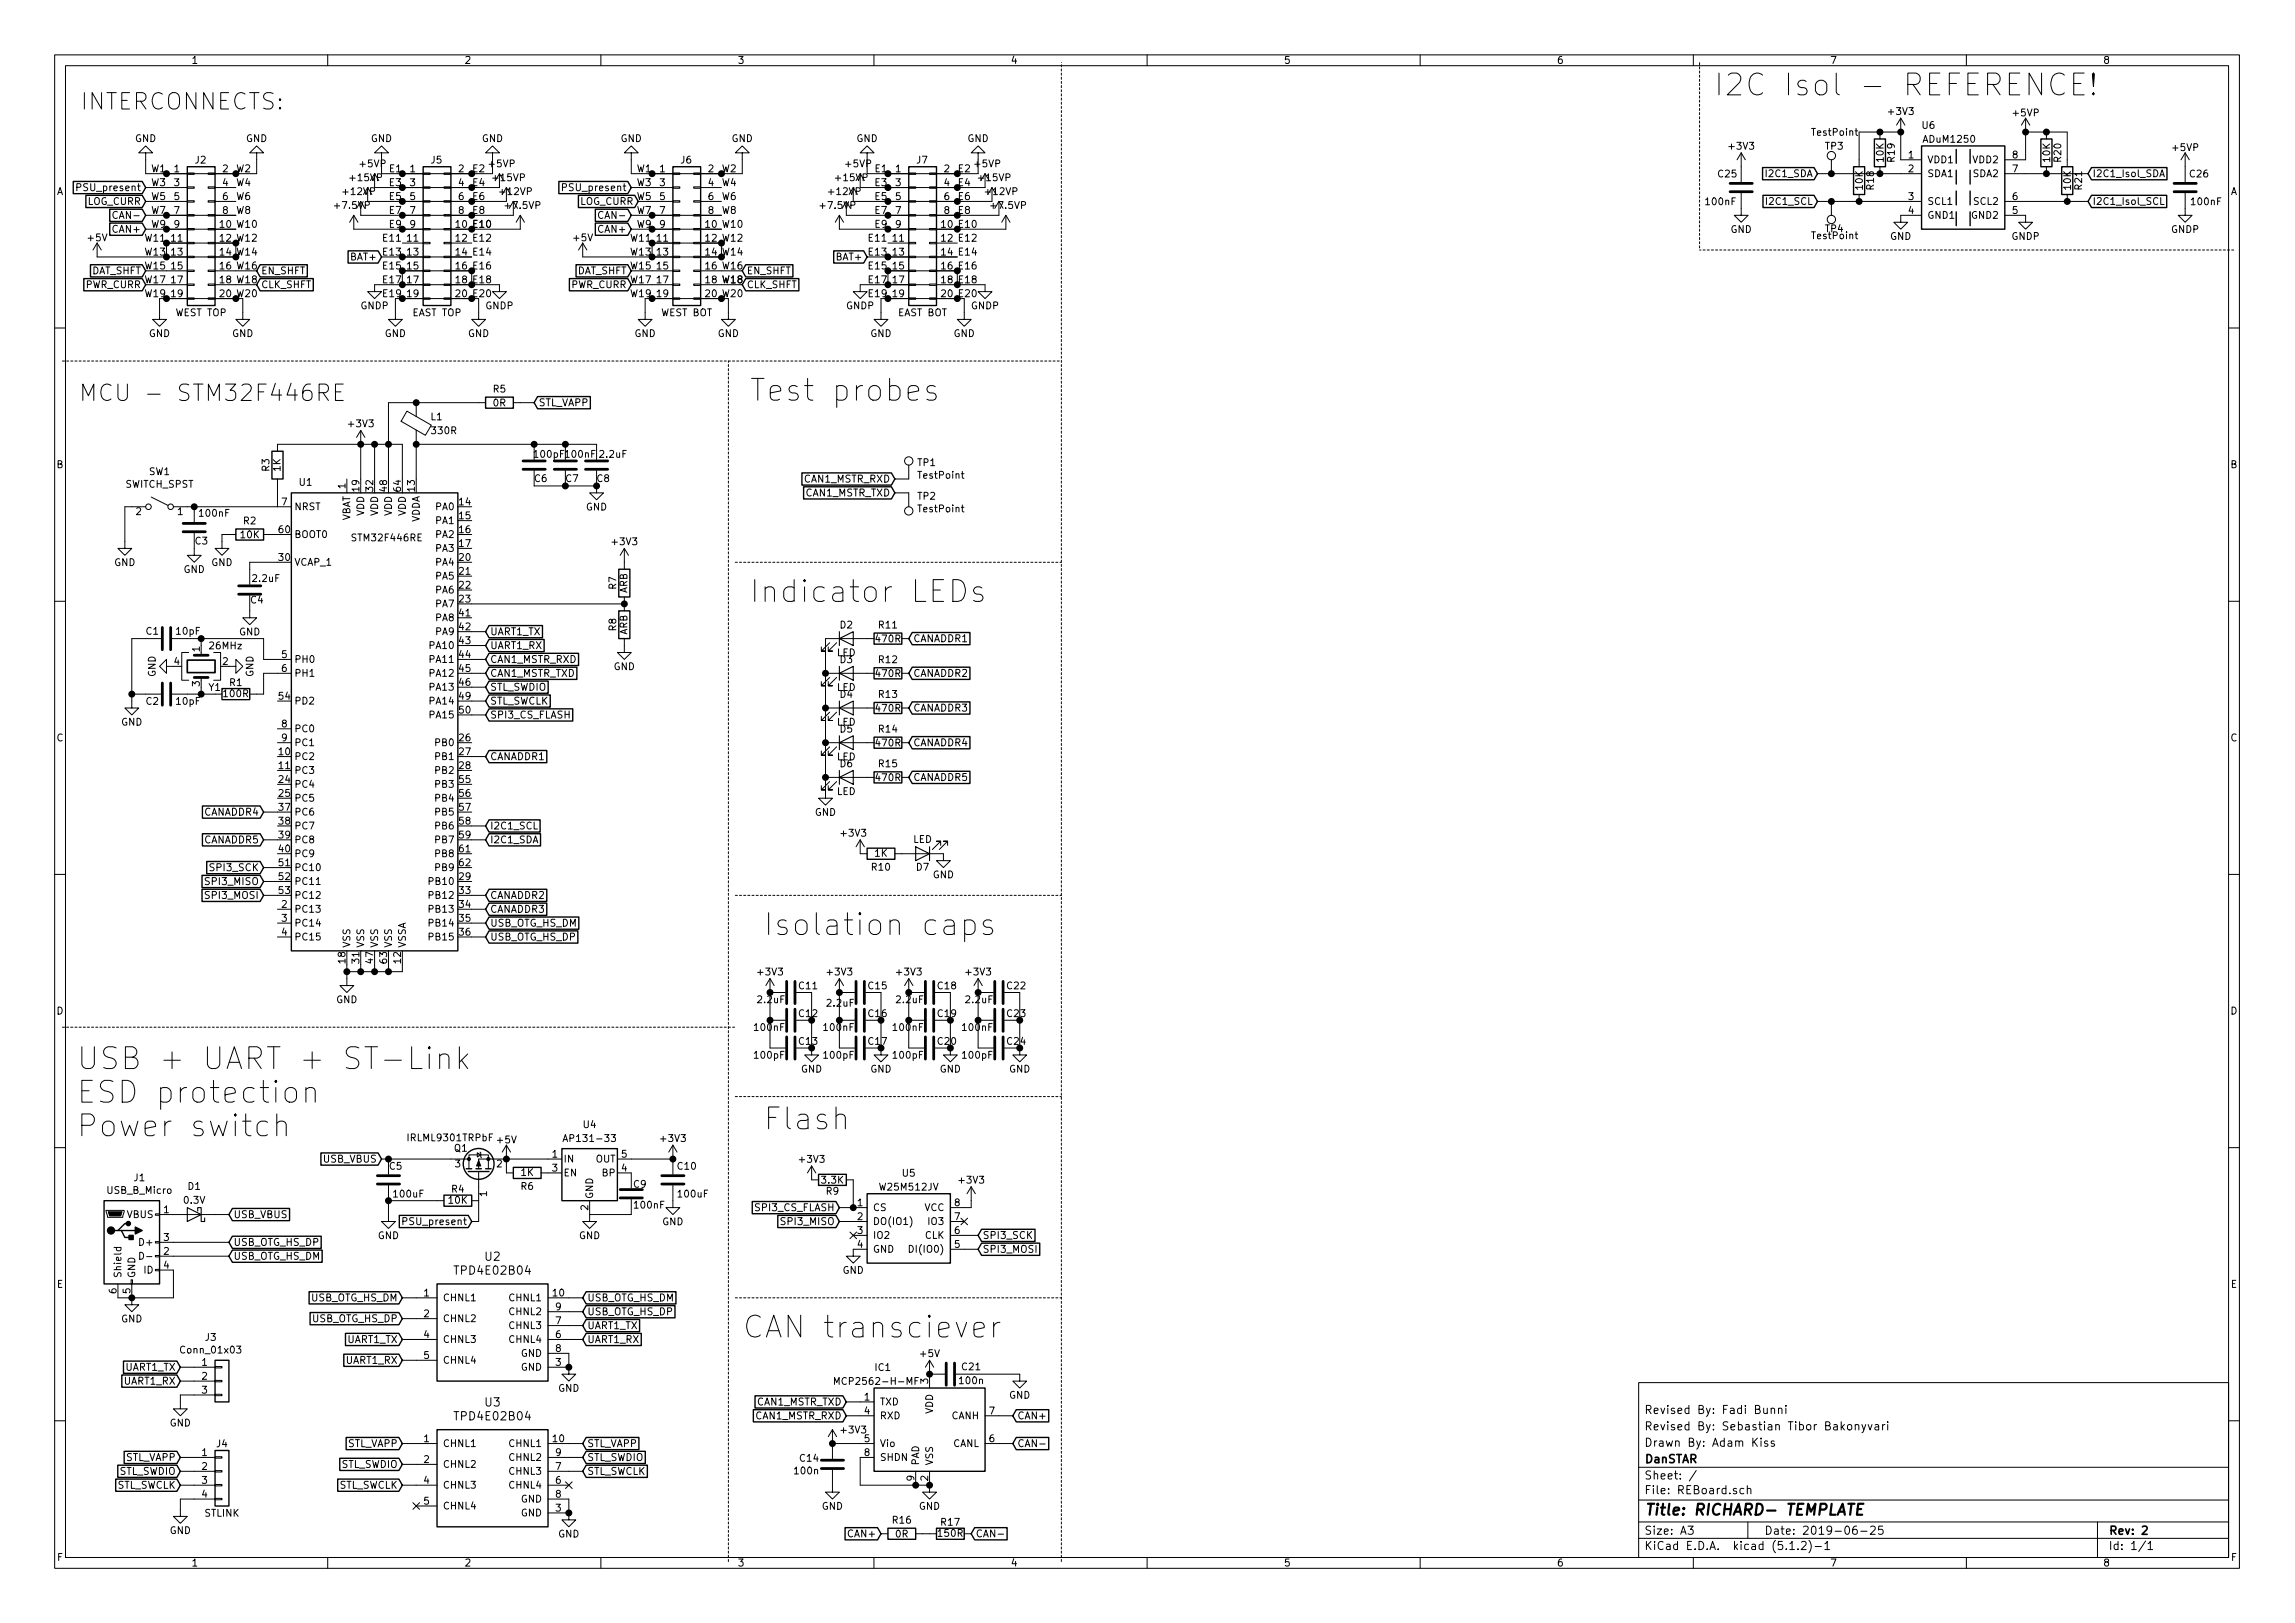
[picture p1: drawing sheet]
<svg xmlns="http://www.w3.org/2000/svg" width="420mm" height="297mm" viewBox="0 0 420 297" stroke-linecap="round" stroke-linejoin="round" font-family="sans-serif">
<defs><g id="words">
<g font-size="5.6">
<text x="313.7" y="17.6">I2C Isol - REFERENCE!</text>
<text x="137.2" y="73.4">Test probes</text>
<text x="137.2" y="110.3">Indicator LEDs</text>
<text x="139.7" y="171.2">Isolation caps</text>
<text x="14" y="195.8">USB + UART + ST-Link</text>
<text x="14" y="201.9">ESD protection</text>
<text x="14" y="208.1">Power switch</text>
<text x="139.7" y="206.8">Flash</text>
<text x="135.9" y="244.9">CAN transciever</text>
</g>
<g font-size="4.2">
<text x="14.7" y="20.1">INTERCONNECTS:</text>
<text x="21.5" y="73.4">MCU - STM32F446RE</text>
</g>
<text font-size="2.8" x="301" y="277.3">Title: RICHARD- TEMPLATE</text>
<g font-size="2.1">
<text x="83.6" y="233.3">TPD4E02B04</text>
<text x="88.8" y="230.7">U2</text>
<text x="88.8" y="257.4">U3</text>
<text x="83.6" y="260">TPD4E02B04</text>
<text x="301" y="261.8">Revised By: Sebastian Tibor Bakonyvari</text>
<text x="301" y="258.8">Revised By: Fadi Bunni</text>
<text x="301" y="267.8">DanSTAR</text>
<text x="301" y="264.8">Drawn By: Adam Kiss</text>
<text x="301" y="273.5">File: REBoard.sch</text>
<text x="301" y="270.8">Sheet: /</text>
<text x="301" y="280.9">Size: A3</text>
<text x="323" y="280.9">Date: 2019-06-25</text>
<text x="386" y="280.9">Rev: 2</text>
<text x="301" y="283.7">KiCad E.D.A. kicad (5.1.2)-1</text>
<text x="386" y="283.7">Id: 1/1</text>
</g>
<g font-size="1.8">
<text x="35" y="11.7">1</text>
<text x="85" y="11.7">2</text>
<text x="135" y="11.7">3</text>
<text x="185" y="11.7">4</text>
<text x="235" y="11.7">5</text>
<text x="285" y="11.7">6</text>
<text x="335" y="11.7">7</text>
<text x="385" y="11.7">8</text>
<text x="345.9" y="21">+3V3</text>
<text x="351.9" y="23.6">U6</text>
<text x="368.7" y="21.3">+5VP</text>
<text x="24.7" y="26">GND</text>
<text x="35.8" y="29.9">J2</text>
<text x="45" y="26">GND</text>
<text x="67.9" y="26">GND</text>
<text x="78.9" y="29.9">J5</text>
<text x="88.2" y="26">GND</text>
<text x="113.6" y="26">GND</text>
<text x="124.7" y="29.9">J6</text>
<text x="133.9" y="26">GND</text>
<text x="156.8" y="26">GND</text>
<text x="167.8" y="29.9">J7</text>
<text x="177.1" y="26">GND</text>
<text x="316.7" y="27.4">+3V3</text>
<text x="331.9" y="24.9">TestPoint</text>
<text x="334.2" y="27.4">TP3</text>
<text x="344.9" y="29.6" transform="rotate(-90 344.9 29.6)">10K</text>
<text x="346.9" y="29.6" transform="rotate(-90 346.9 29.6)">R19</text>
<text x="349.4" y="29">1</text>
<text x="352.3" y="26.1">ADuM1250</text>
<text x="352.8" y="29.9">VDD1</text>
<text x="361.3" y="29.9">VDD2</text>
<text x="368.5" y="29">8</text>
<text x="375.3" y="29.6" transform="rotate(-90 375.3 29.6)">10K</text>
<text x="377.4" y="29.6" transform="rotate(-90 377.4 29.6)">R20</text>
<text x="397.9" y="27.6">+5VP</text>
<text x="10.4" y="35.7">A</text>
<text x="14.7" y="35">PSU_present</text>
<text x="27.8" y="34.1">W3</text>
<text x="27.8" y="31.5">W1</text>
<text x="31.9" y="31.5">1</text>
<text x="31.9" y="34.1">3</text>
<text x="40.8" y="31.5">2</text>
<text x="40.8" y="34.1">4</text>
<text x="43.2" y="34.1">W4</text>
<text x="43.2" y="31.5">W2</text>
<text x="63" y="35.7">+12VP</text>
<text x="64.3" y="33.2">+15VP</text>
<text x="66" y="30.6">+5VP</text>
<text x="71.1" y="31.5">E1</text>
<text x="71.5" y="34.1">E3</text>
<text x="75.1" y="31.5">1</text>
<text x="75.1" y="34.1">3</text>
<text x="84" y="31.5">2</text>
<text x="84" y="34.1">4</text>
<text x="86.4" y="34.1">E4</text>
<text x="86.4" y="31.5">E2</text>
<text x="89.6" y="30.6">+5VP</text>
<text x="90.4" y="33.2">+15VP</text>
<text x="91.7" y="35.7">+12VP</text>
<text x="103.6" y="35">PSU_present</text>
<text x="116.7" y="34.1">W3</text>
<text x="116.7" y="31.5">W1</text>
<text x="120.8" y="31.5">1</text>
<text x="120.8" y="34.1">3</text>
<text x="129.7" y="31.5">2</text>
<text x="129.7" y="34.1">4</text>
<text x="132.1" y="34.1">W4</text>
<text x="132.1" y="31.5">W2</text>
<text x="151.9" y="35.7">+12VP</text>
<text x="153.2" y="33.2">+15VP</text>
<text x="154.9" y="30.6">+5VP</text>
<text x="160" y="31.5">E1</text>
<text x="160.4" y="34.1">E3</text>
<text x="164" y="31.5">1</text>
<text x="164" y="34.1">3</text>
<text x="172.9" y="31.5">2</text>
<text x="172.9" y="34.1">4</text>
<text x="175.3" y="34.1">E4</text>
<text x="175.3" y="31.5">E2</text>
<text x="178.5" y="30.6">+5VP</text>
<text x="179.3" y="33.2">+15VP</text>
<text x="180.6" y="35.7">+12VP</text>
<text x="314.6" y="32.5">C25</text>
<text x="323.5" y="32.4">I2C1_SDA</text>
<text x="341" y="34.7" transform="rotate(-90 341 34.7)">10K</text>
<text x="343.1" y="34.7" transform="rotate(-90 343.1 34.7)">R18</text>
<text x="349.4" y="31.5">2</text>
<text x="352.8" y="32.4">SDA1</text>
<text x="361.3" y="32.4">SDA2</text>
<text x="368.5" y="31.5">7</text>
<text x="379.1" y="34.7" transform="rotate(-90 379.1 34.7)">10K</text>
<text x="381.2" y="34.7" transform="rotate(-90 381.2 34.7)">R21</text>
<text x="383.1" y="32.4">I2C1_Isol_SDA</text>
<text x="401" y="32.5">C26</text>
<text x="408.4" y="35.7">A</text>
<text x="16" y="37.5">LOG_CURR</text>
<text x="21.4" y="40">CAN-</text>
<text x="27.8" y="36.6">W5</text>
<text x="27.8" y="39.2">W7</text>
<text x="27.8" y="41.7">W9</text>
<text x="31.9" y="36.6">5</text>
<text x="31.9" y="39.2">7</text>
<text x="31.9" y="41.7">9</text>
<text x="40.3" y="41.7">10 W10</text>
<text x="40.8" y="36.6">6</text>
<text x="40.8" y="39.2">8</text>
<text x="43.2" y="36.6">W6</text>
<text x="43.2" y="39.2">W8</text>
<text x="61.5" y="38.2">+7.5VP</text>
<text x="71.5" y="36.6">E5</text>
<text x="71.5" y="39.2">E7</text>
<text x="71.5" y="41.7">E9</text>
<text x="75.1" y="36.6">5</text>
<text x="75.1" y="39.2">7</text>
<text x="75.1" y="41.7">9</text>
<text x="83.5" y="41.7">10 E10</text>
<text x="84" y="36.6">6</text>
<text x="84" y="39.2">8</text>
<text x="86.4" y="36.6">E6</text>
<text x="86.4" y="39.2">E8</text>
<text x="86.4" y="41.7">E10</text>
<text x="92.7" y="38.2">+7.5VP</text>
<text x="106.1" y="37.5">LOG_CURR</text>
<text x="110.3" y="40">CAN-</text>
<text x="116.7" y="36.6">W5</text>
<text x="116.7" y="39.2">W7</text>
<text x="116.7" y="41.7">W9</text>
<text x="120.8" y="36.6">5</text>
<text x="120.8" y="39.2">7</text>
<text x="120.8" y="41.7">9</text>
<text x="129.2" y="41.7">10 W10</text>
<text x="129.7" y="36.6">6</text>
<text x="129.7" y="39.2">8</text>
<text x="132.1" y="36.6">W6</text>
<text x="132.1" y="39.2">W8</text>
<text x="150.4" y="38.2">+7.5VP</text>
<text x="160.4" y="36.6">E5</text>
<text x="160.4" y="39.2">E7</text>
<text x="160.4" y="41.7">E9</text>
<text x="164" y="36.6">5</text>
<text x="164" y="39.2">7</text>
<text x="164" y="41.7">9</text>
<text x="172.4" y="41.7">10 E10</text>
<text x="172.9" y="36.6">6</text>
<text x="172.9" y="39.2">8</text>
<text x="175.3" y="36.6">E6</text>
<text x="175.3" y="39.2">E8</text>
<text x="181.6" y="38.2">+7.5VP</text>
<text x="312.4" y="37.6">100nF</text>
<text x="323.7" y="37.5">I2C1_SCL</text>
<text x="349.4" y="36.6">3</text>
<text x="349.4" y="39.2">4</text>
<text x="352.8" y="37.5">SCL1</text>
<text x="352.8" y="40">GND1</text>
<text x="361.1" y="40">GND2</text>
<text x="361.5" y="37.5">SCL2</text>
<text x="368.5" y="39.2">5</text>
<text x="368.5" y="36.6">6</text>
<text x="383.1" y="37.5">I2C1_Isol_SCL</text>
<text x="401.3" y="37.6">100nF</text>
<text x="16.2" y="44.2">+5V</text>
<text x="20.9" y="42.6">CAN+</text>
<text x="26.8" y="46.8">W13</text>
<text x="26.8" y="44.2">W11</text>
<text x="31.4" y="44.2">11</text>
<text x="31.4" y="46.8">13</text>
<text x="40.3" y="44.2">12 W12</text>
<text x="40.3" y="46.8">14</text>
<text x="43.2" y="46.8">W14</text>
<text x="64.4" y="47.7">BAT+</text>
<text x="70.5" y="44.2">E11</text>
<text x="70.5" y="46.8">E13</text>
<text x="74.6" y="44.2">11</text>
<text x="74.6" y="46.8">13</text>
<text x="83.5" y="44.2">12 E12</text>
<text x="83.5" y="46.8">14 E14</text>
<text x="105.1" y="44.2">+5V</text>
<text x="109.8" y="42.6">CAN+</text>
<text x="115.7" y="46.8">W13</text>
<text x="115.7" y="44.2">W11</text>
<text x="120.3" y="44.2">11</text>
<text x="120.3" y="46.8">13</text>
<text x="129.2" y="44.2">12 W12</text>
<text x="129.2" y="46.8">14</text>
<text x="132.1" y="46.8">W14</text>
<text x="153.3" y="47.7">BAT+</text>
<text x="159.4" y="44.2">E11</text>
<text x="159.4" y="46.8">E13</text>
<text x="163.5" y="44.2">11</text>
<text x="163.5" y="46.8">13</text>
<text x="172.4" y="44.2">12 E12</text>
<text x="172.4" y="46.8">14 E14</text>
<text x="316.8" y="42.6">GND</text>
<text x="331.9" y="43.8">TestPoint</text>
<text x="334.2" y="42.5">TP4</text>
<text x="346" y="43.9">GND</text>
<text x="368.3" y="43.9">GNDP</text>
<text x="397.5" y="42.6">GNDP</text>
<text x="15.7" y="52.7">PWR_CURR</text>
<text x="16.6" y="50.2">DAT_SHFT</text>
<text x="26.8" y="49.3">W15</text>
<text x="26.8" y="51.9">W17</text>
<text x="31.4" y="49.3">15</text>
<text x="31.4" y="51.9">17</text>
<text x="40.3" y="49.3">16 W16</text>
<text x="40.3" y="51.9">18 W18</text>
<text x="47.8" y="50.2">EN_SHFT</text>
<text x="47.8" y="52.7">CLK_SHFT</text>
<text x="70.5" y="51.9">E17</text>
<text x="70.5" y="49.3">E15</text>
<text x="74.6" y="49.3">15</text>
<text x="74.6" y="51.9">17</text>
<text x="83.5" y="49.3">16 E16</text>
<text x="83.5" y="51.9">18</text>
<text x="86.4" y="51.9">E18</text>
<text x="104.6" y="52.7">PWR_CURR</text>
<text x="105.5" y="50.2">DAT_SHFT</text>
<text x="115.7" y="49.3">W15</text>
<text x="115.7" y="51.9">W17</text>
<text x="120.3" y="49.3">15</text>
<text x="120.3" y="51.9">17</text>
<text x="129.2" y="49.3">16 W16</text>
<text x="129.2" y="51.9">18 W18</text>
<text x="132.1" y="51.9">W18</text>
<text x="136.7" y="50.2">EN_SHFT</text>
<text x="136.7" y="52.7">CLK_SHFT</text>
<text x="159.4" y="51.9">E17</text>
<text x="159.4" y="49.3">E15</text>
<text x="163.5" y="49.3">15</text>
<text x="163.5" y="51.9">17</text>
<text x="172.4" y="49.3">16 E16</text>
<text x="172.4" y="51.9">18 E18</text>
<text x="26.8" y="54.4">W19</text>
<text x="31.4" y="54.4">19</text>
<text x="32.2" y="57.9">WEST TOP</text>
<text x="40.3" y="54.4">20 W20</text>
<text x="66" y="56.6">GNDP</text>
<text x="70.5" y="54.4">E19</text>
<text x="74.6" y="54.4">19</text>
<text x="75.6" y="57.9">EAST TOP</text>
<text x="83.5" y="54.4">20 E20</text>
<text x="88.9" y="56.6">GNDP</text>
<text x="115.7" y="54.4">W19</text>
<text x="120.3" y="54.4">19</text>
<text x="121.1" y="57.9">WEST BOT</text>
<text x="129.2" y="54.4">20 W20</text>
<text x="154.9" y="56.6">GNDP</text>
<text x="159.4" y="54.4">E19</text>
<text x="163.5" y="54.4">19</text>
<text x="164.4" y="57.9">EAST BOT</text>
<text x="172.4" y="54.4">20 E20</text>
<text x="177.8" y="56.6">GNDP</text>
<text x="27.3" y="61.7">GND</text>
<text x="42.5" y="61.7">GND</text>
<text x="70.4" y="61.7">GND</text>
<text x="85.7" y="61.7">GND</text>
<text x="116.2" y="61.7">GND</text>
<text x="131.4" y="61.7">GND</text>
<text x="159.3" y="61.7">GND</text>
<text x="174.6" y="61.7">GND</text>
<text x="90.3" y="71.8">R5</text>
<text x="78.9" y="76.9">L1</text>
<text x="90.3" y="74.4">0R</text>
<text x="98.6" y="74.3">STL_VAPP</text>
<text x="64" y="78.2">+3V3</text>
<text x="79.1" y="79.5">330R</text>
<text x="97.9" y="83.8">100pF</text>
<text x="103.7" y="83.8">100nF</text>
<text x="109.9" y="83.8">2.2uF</text>
<text x="10.4" y="85.7">B</text>
<text x="22.9" y="89.3">SWITCH_SPST</text>
<text x="27.3" y="87">SW1</text>
<text x="49.3" y="86.2" transform="rotate(-90 49.3 86.2)">R3</text>
<text x="51.4" y="86.2" transform="rotate(-90 51.4 86.2)">1K</text>
<text x="54.8" y="88.9">U1</text>
<text x="63.2" y="89.4" transform="rotate(-90 63.2 89.4)">1</text>
<text x="65.8" y="89.9" transform="rotate(-90 65.8 89.9)">19</text>
<text x="68.3" y="89.9" transform="rotate(-90 68.3 89.9)">32</text>
<text x="70.9" y="89.9" transform="rotate(-90 70.9 89.9)">48</text>
<text x="73.4" y="89.9" transform="rotate(-90 73.4 89.9)">64</text>
<text x="75.9" y="89.9" transform="rotate(-90 75.9 89.9)">13</text>
<text x="97.9" y="88.2">C6</text>
<text x="103.6" y="88.2">C7</text>
<text x="109.3" y="88.2">C8</text>
<text x="147.2" y="88.3">CAN1_MSTR_RXD</text>
<text x="168" y="85.3">TP1</text>
<text x="168.2" y="87.6">TestPoint</text>
<text x="408.4" y="85.7">B</text>
<text x="24.9" y="94.3">2</text>
<text x="32.5" y="94.3">1</text>
<text x="36.7" y="94.6">100nF</text>
<text x="44.6" y="96">R2</text>
<text x="51.6" y="92.5">7</text>
<text x="53.8" y="93.4">NRST</text>
<text x="64.1" y="95.5" transform="rotate(-90 64.1 95.5)">VBAT</text>
<text x="66.7" y="94.4" transform="rotate(-90 66.7 94.4)">VDD</text>
<text x="69.2" y="94.4" transform="rotate(-90 69.2 94.4)">VDD</text>
<text x="71.8" y="94.4" transform="rotate(-90 71.8 94.4)">VDD</text>
<text x="74.3" y="94.4" transform="rotate(-90 74.3 94.4)">VDD</text>
<text x="76.8" y="95.7" transform="rotate(-90 76.8 95.7)">VDDA</text>
<text x="79.9" y="93.4">PA0</text>
<text x="79.9" y="95.9">PA1</text>
<text x="84.1" y="92.5">14</text>
<text x="84.1" y="95">15</text>
<text x="107.3" y="93.4">GND</text>
<text x="147.4" y="90.8">CAN1_MSTR_TXD</text>
<text x="168" y="91.5">TP2</text>
<text x="168.2" y="93.8">TestPoint</text>
<text x="35.8" y="99.7">C3</text>
<text x="44.1" y="98.5">10K</text>
<text x="51.1" y="97.6">60</text>
<text x="53.8" y="98.5">BOOT0</text>
<text x="64.7" y="99.1">STM32F446RE</text>
<text x="79.9" y="98.5">PA2</text>
<text x="79.9" y="101">PA3</text>
<text x="84.1" y="97.6">16</text>
<text x="84.1" y="100.1">17</text>
<text x="112.2" y="99.8">+3V3</text>
<text x="20.9" y="103.6">GND</text>
<text x="33.6" y="104.9">GND</text>
<text x="38.7" y="103.6">GND</text>
<text x="46.4" y="106.5">2.2uF</text>
<text x="51.1" y="102.7">30</text>
<text x="53.8" y="103.5">VCAP_1</text>
<text x="79.9" y="103.5">PA4</text>
<text x="79.9" y="106.1">PA5</text>
<text x="84.1" y="102.7">20</text>
<text x="84.1" y="105.2">21</text>
<text x="84.1" y="107.7">22</text>
<text x="112.8" y="107.8" transform="rotate(-90 112.8 107.8)">R7</text>
<text x="45.9" y="110.5">C4</text>
<text x="79.9" y="108.6">PA6</text>
<text x="79.9" y="111.2">PA7</text>
<text x="79.9" y="113.7">PA8</text>
<text x="84.1" y="110.3">23</text>
<text x="84.1" y="112.8">41</text>
<text x="114.9" y="108.6" transform="rotate(-90 114.9 108.6)">ARB</text>
<text x="26.8" y="116.2">C1</text>
<text x="32.4" y="116.2">10pF</text>
<text x="36.6" y="119.3" transform="rotate(-90 36.6 119.3)">1</text>
<text x="38.5" y="118.8">26MHz</text>
<text x="43.8" y="116.3">GND</text>
<text x="78.9" y="118.8">PA10</text>
<text x="79.9" y="116.2">PA9</text>
<text x="84.1" y="115.4">42</text>
<text x="84.1" y="117.9">43</text>
<text x="89.7" y="118.8">UART1_RX</text>
<text x="89.7" y="116.2">UART1_TX</text>
<text x="112.8" y="115.5" transform="rotate(-90 112.8 115.5)">R8</text>
<text x="114.9" y="116.2" transform="rotate(-90 114.9 116.2)">ARB</text>
<text x="153.8" y="115">D2</text>
<text x="160.5" y="117.6">470R</text>
<text x="160.9" y="115">R11</text>
<text x="167.2" y="117.5">CANADDR1</text>
<text x="28.5" y="123.9" transform="rotate(-90 28.5 123.9)">GND</text>
<text x="31.9" y="121.7">4</text>
<text x="36.6" y="125.6" transform="rotate(-90 36.6 125.6)">3</text>
<text x="40.8" y="121.7">2</text>
<text x="42.1" y="125.6">R1</text>
<text x="46.4" y="123.9" transform="rotate(-90 46.4 123.9)">GND</text>
<text x="51.6" y="120.4">5</text>
<text x="51.6" y="123">6</text>
<text x="53.8" y="121.3">PH0</text>
<text x="53.8" y="123.9">PH1</text>
<text x="78.9" y="121.3">PA11</text>
<text x="78.9" y="123.9">PA12</text>
<text x="84.1" y="120.4">44</text>
<text x="84.1" y="123">45</text>
<text x="84.1" y="125.5">46</text>
<text x="89.7" y="121.3">CAN1_MSTR_RXD</text>
<text x="89.7" y="123.9">CAN1_MSTR_TXD</text>
<text x="112.3" y="122.6">GND</text>
<text x="153.2" y="120.1">LED</text>
<text x="153.8" y="121.4">D3</text>
<text x="160.5" y="123.9">470R</text>
<text x="160.9" y="121.4">R12</text>
<text x="167.2" y="123.9">CANADDR2</text>
<text x="26.8" y="129">C2</text>
<text x="32.4" y="129">10pF</text>
<text x="38.3" y="126.5">Y1</text>
<text x="41" y="127.6">100R</text>
<text x="51.1" y="128.1">54</text>
<text x="53.8" y="128.9">PD2</text>
<text x="78.9" y="126.4">PA13</text>
<text x="78.9" y="128.9">PA14</text>
<text x="78.9" y="131.5">PA15</text>
<text x="84.1" y="128.1">49</text>
<text x="84.1" y="130.6">50</text>
<text x="89.7" y="126.4">STL_SWDIO</text>
<text x="89.7" y="128.9">STL_SWCLK</text>
<text x="89.7" y="131.5">SPI3_CS_FLASH</text>
<text x="153.2" y="126.5">LED</text>
<text x="153.8" y="127.7">D4</text>
<text x="160.5" y="130.3">470R</text>
<text x="160.9" y="127.7">R13</text>
<text x="167.2" y="130.2">CANADDR3</text>
<text x="10.4" y="135.7">C</text>
<text x="22.2" y="132.8">GND</text>
<text x="51.6" y="133.1">8</text>
<text x="51.6" y="135.7">9</text>
<text x="53.8" y="134">PC0</text>
<text x="53.8" y="136.6">PC1</text>
<text x="79.9" y="136.6">PB0</text>
<text x="84.1" y="135.7">26</text>
<text x="153.2" y="132.8">LED</text>
<text x="153.8" y="134.1">D5</text>
<text x="160.5" y="136.6">470R</text>
<text x="160.9" y="134.1">R14</text>
<text x="167.2" y="136.6">CANADDR4</text>
<text x="408.4" y="135.7">C</text>
<text x="51.1" y="138.2">10</text>
<text x="51.1" y="140.8">11</text>
<text x="51.1" y="143.3">24</text>
<text x="53.8" y="139.1">PC2</text>
<text x="53.8" y="141.6">PC3</text>
<text x="79.9" y="139.1">PB1</text>
<text x="79.9" y="141.6">PB2</text>
<text x="84.1" y="138.2">27</text>
<text x="84.1" y="140.8">28</text>
<text x="84.1" y="143.3">55</text>
<text x="89.7" y="139.1">CANADDR1</text>
<text x="153.2" y="139.2">LED</text>
<text x="153.8" y="140.4">D6</text>
<text x="160.5" y="143">470R</text>
<text x="160.9" y="140.4">R15</text>
<text x="167.2" y="142.9">CANADDR5</text>
<text x="37.4" y="149.3">CANADDR4</text>
<text x="51.1" y="145.8">25</text>
<text x="51.1" y="148.4">37</text>
<text x="53.8" y="144.2">PC4</text>
<text x="53.8" y="146.7">PC5</text>
<text x="53.8" y="149.3">PC6</text>
<text x="79.9" y="144.2">PB3</text>
<text x="79.9" y="146.7">PB4</text>
<text x="79.9" y="149.3">PB5</text>
<text x="84.1" y="145.8">56</text>
<text x="84.1" y="148.4">57</text>
<text x="149.2" y="149.3">GND</text>
<text x="153.2" y="145.5">LED</text>
<text x="37.4" y="154.3">CANADDR5</text>
<text x="51.1" y="150.9">38</text>
<text x="51.1" y="153.5">39</text>
<text x="51.1" y="156">40</text>
<text x="53.8" y="151.8">PC7</text>
<text x="53.8" y="154.3">PC8</text>
<text x="79.9" y="151.8">PB6</text>
<text x="79.9" y="154.3">PB7</text>
<text x="84.1" y="150.9">58</text>
<text x="84.1" y="153.5">59</text>
<text x="84.1" y="156">61</text>
<text x="89.7" y="154.3">I2C1_SDA</text>
<text x="89.7" y="151.8">I2C1_SCL</text>
<text x="154.1" y="153.1">+3V3</text>
<text x="167.2" y="154.3">LED</text>
<text x="37.9" y="162">SPI3_MISO</text>
<text x="38.8" y="159.4">SPI3_SCK</text>
<text x="51.1" y="158.5">51</text>
<text x="51.1" y="161.1">52</text>
<text x="53.8" y="156.9">PC9</text>
<text x="53.8" y="159.4">PC10</text>
<text x="53.8" y="162">PC11</text>
<text x="78.9" y="162">PB10</text>
<text x="79.9" y="156.9">PB8</text>
<text x="79.9" y="159.4">PB9</text>
<text x="84.1" y="161.1">29</text>
<text x="84.1" y="158.5">62</text>
<text x="159.6" y="159.3">R10</text>
<text x="160.2" y="156.8">1K</text>
<text x="167.8" y="159.3">D7</text>
<text x="170.8" y="160.7">GND</text>
<text x="37.9" y="164.5">SPI3_MOSI</text>
<text x="51.1" y="163.6">53</text>
<text x="51.6" y="166.2">2</text>
<text x="53.8" y="167">PC13</text>
<text x="53.8" y="164.5">PC12</text>
<text x="78.9" y="164.5">PB12</text>
<text x="78.9" y="167">PB13</text>
<text x="84.1" y="163.6">33</text>
<text x="84.1" y="166.2">34</text>
<text x="89.7" y="164.5">CANADDR2</text>
<text x="89.7" y="167">CANADDR3</text>
<text x="51.6" y="168.7">3</text>
<text x="51.6" y="171.2">4</text>
<text x="53.8" y="169.6">PC14</text>
<text x="53.8" y="172.1">PC15</text>
<text x="64.1" y="173.5" transform="rotate(-90 64.1 173.5)">VSS</text>
<text x="66.7" y="173.5" transform="rotate(-90 66.7 173.5)">VSS</text>
<text x="69.2" y="173.5" transform="rotate(-90 69.2 173.5)">VSS</text>
<text x="71.8" y="173.5" transform="rotate(-90 71.8 173.5)">VSS</text>
<text x="74.3" y="173.5" transform="rotate(-90 74.3 173.5)">VSSA</text>
<text x="78.9" y="169.6">PB14</text>
<text x="78.9" y="172.1">PB15</text>
<text x="84.1" y="168.7">35</text>
<text x="84.1" y="171.2">36</text>
<text x="89.7" y="169.6">USB_OTG_HS_DM</text>
<text x="89.7" y="172.1">USB_OTG_HS_DP</text>
<text x="63.2" y="176.3" transform="rotate(-90 63.2 176.3)">18</text>
<text x="65.8" y="176.3" transform="rotate(-90 65.8 176.3)">31</text>
<text x="68.3" y="176.3" transform="rotate(-90 68.3 176.3)">47</text>
<text x="70.9" y="176.3" transform="rotate(-90 70.9 176.3)">63</text>
<text x="73.4" y="176.3" transform="rotate(-90 73.4 176.3)">12</text>
<text x="138.9" y="178.5">+3V3</text>
<text x="151.6" y="178.5">+3V3</text>
<text x="164.3" y="178.5">+3V3</text>
<text x="177" y="178.5">+3V3</text>
<text x="10.4" y="185.7">D</text>
<text x="61.5" y="183.6">GND</text>
<text x="138.8" y="183.6">2.2uF</text>
<text x="146.3" y="181.1">C11</text>
<text x="151.5" y="184.2">2.2uF</text>
<text x="159" y="181.1">C15</text>
<text x="164.2" y="183.6">2.2uF</text>
<text x="171.7" y="181.1">C18</text>
<text x="176.9" y="183.6">2.2uF</text>
<text x="184.4" y="181.1">C22</text>
<text x="408.4" y="185.7">D</text>
<text x="138.3" y="188.7">100nF</text>
<text x="146.3" y="191.2">C13</text>
<text x="146.3" y="186.1">C12</text>
<text x="151" y="188.7">100nF</text>
<text x="159" y="191.2">C17</text>
<text x="159" y="186.1">C16</text>
<text x="163.7" y="188.7">100nF</text>
<text x="171.7" y="191.2">C20</text>
<text x="171.7" y="186.1">C19</text>
<text x="176.4" y="188.7">100nF</text>
<text x="184.4" y="191.2">C24</text>
<text x="184.4" y="186.1">C23</text>
<text x="138.3" y="193.8">100pF</text>
<text x="146.6" y="196.3">GND</text>
<text x="151" y="193.8">100pF</text>
<text x="159.3" y="196.3">GND</text>
<text x="163.7" y="193.8">100pF</text>
<text x="172" y="196.3">GND</text>
<text x="176.4" y="193.8">100pF</text>
<text x="184.7" y="196.3">GND</text>
<text x="75.1" y="208.9">IRLML9301TRPbF +5V</text>
<text x="104" y="209">AP131-33</text>
<text x="106.8" y="206.5">U4</text>
<text x="121.1" y="209">+3V3</text>
<text x="59.2" y="212.8">USB_VBUS</text>
<text x="71.3" y="214.1">C5</text>
<text x="83.2" y="210.8">Q1</text>
<text x="83.3" y="213.7">3</text>
<text x="91" y="213.7">2</text>
<text x="95.4" y="215.2">1K</text>
<text x="101.1" y="211.9">1</text>
<text x="101.1" y="214.4">3</text>
<text x="103.1" y="212.8">IN</text>
<text x="103.1" y="215.3">EN</text>
<text x="109" y="212.8">OUT</text>
<text x="110.3" y="215.3">BP</text>
<text x="113.8" y="214.4">4</text>
<text x="113.8" y="211.9">5</text>
<text x="124.1" y="214.1">C10</text>
<text x="146.5" y="212.8">+3V3</text>
<text x="165.3" y="215.4">U5</text>
<text x="19.7" y="218.5">USB_B_Micro</text>
<text x="24.6" y="216.2">J1</text>
<text x="33.8" y="220.3">0.3V</text>
<text x="34.4" y="217.8">D1</text>
<text x="72.2" y="219.2">100uF</text>
<text x="82.2" y="220.3">10K</text>
<text x="82.7" y="218.3">R4</text>
<text x="89.2" y="219" transform="rotate(-90 89.2 219)">1</text>
<text x="95.4" y="217.8">R6</text>
<text x="107.7" y="221.5" transform="rotate(-90 107.7 221.5)">2</text>
<text x="108.6" y="219.5" transform="rotate(-90 108.6 219.5)">GND</text>
<text x="116" y="217.4">C9</text>
<text x="116.3" y="221.2">100nF</text>
<text x="124.3" y="219.2">100uF</text>
<text x="138.5" y="221.7">SPI3_CS_FLASH</text>
<text x="150.5" y="216.6">3.3K</text>
<text x="151.3" y="218.7">R9</text>
<text x="157" y="220.8">1</text>
<text x="159.8" y="221.7">CS</text>
<text x="161.3" y="217.9">W25M512JV</text>
<text x="169.2" y="221.7">VCC</text>
<text x="174.8" y="220.8">8</text>
<text x="175.7" y="216.6">+3V3</text>
<text x="23.3" y="222.9">VBUS</text>
<text x="30" y="222">1</text>
<text x="30" y="227.1">3</text>
<text x="42.7" y="222.9">USB_VBUS</text>
<text x="69.2" y="226.8">GND</text>
<text x="74.3" y="224.2">PSU_present</text>
<text x="106" y="226.8">GND</text>
<text x="121.2" y="224.2">GND</text>
<text x="143.4" y="224.2">SPI3_MISO</text>
<text x="157" y="223.3">2</text>
<text x="157" y="225.8">3</text>
<text x="159.8" y="224.2">DO(IO1)</text>
<text x="159.8" y="226.7">IO2</text>
<text x="169.3" y="226.7">CLK</text>
<text x="170.1" y="224.2">IO3</text>
<text x="174.8" y="225.8">6</text>
<text x="174.8" y="223.3">7</text>
<text x="179.9" y="226.7">SPI3_SCK</text>
<text x="22.2" y="234" transform="rotate(-90 22.2 234)">Shield</text>
<text x="24.8" y="234" transform="rotate(-90 24.8 234)">GND</text>
<text x="25.9" y="228">D+</text>
<text x="26.4" y="233.1">ID</text>
<text x="30" y="229.7">2</text>
<text x="30" y="232.2">4</text>
<text x="42.7" y="230.5">USB_OTG_HS_DM</text>
<text x="42.7" y="228">USB_OTG_HS_DP</text>
<text x="154.3" y="233.1">GND</text>
<text x="157" y="228.4">4</text>
<text x="159.8" y="229.3">GND</text>
<text x="167.2" y="229.3">DI(IO0)</text>
<text x="174.8" y="228.4">5</text>
<text x="179.9" y="229.3">SPI3_MOSI</text>
<text x="10.4" y="235.7">E</text>
<text x="21.3" y="236.7" transform="rotate(-90 21.3 236.7)">6</text>
<text x="23.9" y="236.7" transform="rotate(-90 23.9 236.7)">5</text>
<text x="56.8" y="238.2">USB_OTG_HS_DM</text>
<text x="77.6" y="237.3">1</text>
<text x="81" y="238.2">CHNL1</text>
<text x="93.4" y="238.2">CHNL1</text>
<text x="101.3" y="237.3">10</text>
<text x="101.8" y="239.8">9</text>
<text x="107.5" y="238.2">USB_OTG_HS_DM</text>
<text x="408.4" y="235.7">E</text>
<text x="22.2" y="242">GND</text>
<text x="37.6" y="245.4">J3</text>
<text x="57.1" y="242">USB_OTG_HS_DP</text>
<text x="63.6" y="245.8">UART1_TX</text>
<text x="77.6" y="241.1">2</text>
<text x="77.6" y="244.9">4</text>
<text x="81" y="242">CHNL2</text>
<text x="81" y="245.8">CHNL3</text>
<text x="93.4" y="245.8">CHNL4</text>
<text x="93.4" y="243.2">CHNL3</text>
<text x="93.4" y="240.7">CHNL2</text>
<text x="101.8" y="244.9">6</text>
<text x="101.8" y="242.4">7</text>
<text x="107.5" y="243.2">UART1_TX</text>
<text x="107.5" y="245.8">UART1_RX</text>
<text x="107.5" y="240.7">USB_OTG_HS_DP</text>
<text x="22.9" y="250.9">UART1_TX</text>
<text x="33.4" y="247.7">Conn_01x03</text>
<text x="37" y="250">1</text>
<text x="63.3" y="249.6">UART1_RX</text>
<text x="77.6" y="248.7">5</text>
<text x="81" y="249.6">CHNL4</text>
<text x="95.4" y="250.9">GND</text>
<text x="95.4" y="248.3">GND</text>
<text x="101.8" y="250">3</text>
<text x="101.8" y="247.4">8</text>
<text x="160.2" y="250.9">IC1</text>
<text x="168.6" y="248.4">+5V</text>
<text x="176.2" y="250.8">C21</text>
<text x="22.7" y="253.4">UART1_RX</text>
<text x="37" y="252.5">2</text>
<text x="37" y="255.1">3</text>
<text x="102.2" y="254.7">GND</text>
<text x="138.5" y="257.2">CAN1_MSTR_TXD</text>
<text x="154" y="253.5">MCP2562-H-MF</text>
<text x="158.3" y="256.3">1</text>
<text x="161" y="257.2">TXD</text>
<text x="169.9" y="253.2" transform="rotate(-90 169.9 253.2)">3</text>
<text x="175.8" y="253.3">100n</text>
<text x="184.7" y="256">GND</text>
<text x="31.1" y="261.1">GND</text>
<text x="77.6" y="263.9">1</text>
<text x="101.3" y="263.9">10</text>
<text x="138.3" y="259.8">CAN1_MSTR_RXD</text>
<text x="154.1" y="262.3">+3V3</text>
<text x="158.3" y="258.9">4</text>
<text x="158.3" y="263.9">5</text>
<text x="161" y="259.8">RXD</text>
<text x="170.8" y="258.8" transform="rotate(-90 170.8 258.8)">VDD</text>
<text x="174.2" y="259.8">CANH</text>
<text x="181.1" y="263.9">6</text>
<text x="181.1" y="258.9">7</text>
<text x="186.2" y="259.8">CAN+</text>
<text x="21.7" y="269.9">STL_SWDIO</text>
<text x="22.9" y="267.4">STL_VAPP</text>
<text x="37" y="266.5">1</text>
<text x="37" y="269">2</text>
<text x="39.7" y="264.9">J4</text>
<text x="62.4" y="268.6">STL_SWDIO</text>
<text x="63.6" y="264.8">STL_VAPP</text>
<text x="77.6" y="267.8">2</text>
<text x="81" y="264.8">CHNL1</text>
<text x="81" y="268.6">CHNL2</text>
<text x="93.4" y="264.8">CHNL1</text>
<text x="93.4" y="269.9">CHNL3</text>
<text x="93.4" y="267.4">CHNL2</text>
<text x="101.8" y="269">7</text>
<text x="101.8" y="266.5">9</text>
<text x="107.5" y="264.8">STL_VAPP</text>
<text x="107.5" y="269.9">STL_SWCLK</text>
<text x="107.5" y="267.4">STL_SWDIO</text>
<text x="145.6" y="269.8">100n</text>
<text x="146.5" y="267.5">C14</text>
<text x="158.3" y="266.5">8</text>
<text x="161" y="264.8">Vio</text>
<text x="161" y="267.4">SHDN</text>
<text x="168.3" y="268.3" transform="rotate(-90 168.3 268.3)">PAD</text>
<text x="170.8" y="268.3" transform="rotate(-90 170.8 268.3)">VSS</text>
<text x="174.4" y="264.8">CANL</text>
<text x="186.2" y="264.8">CAN-</text>
<text x="21.2" y="272.5">STL_SWCLK</text>
<text x="37" y="271.6">3</text>
<text x="37" y="274.1">4</text>
<text x="61.8" y="272.5">STL_SWCLK</text>
<text x="77.6" y="271.6">4</text>
<text x="77.6" y="275.4">5</text>
<text x="81" y="272.5">CHNL3</text>
<text x="93.4" y="272.5">CHNL4</text>
<text x="95.4" y="275">GND</text>
<text x="101.8" y="271.6">6</text>
<text x="101.8" y="274.1">8</text>
<text x="167.4" y="271" transform="rotate(-90 167.4 271)">9</text>
<text x="169.9" y="271" transform="rotate(-90 169.9 271)">2</text>
<text x="31.1" y="280.8">GND</text>
<text x="37.5" y="277.6">STLINK</text>
<text x="81" y="276.3">CHNL4</text>
<text x="95.4" y="277.5">GND</text>
<text x="101.8" y="276.6">3</text>
<text x="102.2" y="281.4">GND</text>
<text x="150.4" y="276.3">GND</text>
<text x="155.5" y="281.3">CAN+</text>
<text x="163.5" y="278.9">R16</text>
<text x="164" y="281.4">0R</text>
<text x="168.2" y="276.3">GND</text>
<text x="171.9" y="281.3">150R</text>
<text x="172.3" y="279.2">R17</text>
<text x="178.6" y="281.3">CAN-</text>
<text x="10.5" y="285.7">F</text>
<text x="35" y="286.7">1</text>
<text x="85" y="286.7">2</text>
<text x="135" y="286.7">3</text>
<text x="185" y="286.7">4</text>
<text x="235" y="286.7">5</text>
<text x="285" y="286.7">6</text>
<text x="335" y="286.7">7</text>
<text x="385" y="286.7">8</text>
<text x="408.5" y="285.7">F</text>
</g>
</g></defs>
<g fill="none" stroke="#000" stroke-width=".18">
<path d="M10 10h400v277h-400zM12 12h396v273.1h-396zM60 10v2M110 10v2M160 10v2M210 10v2M260 10v2M310 10v2M360 10v2M377.9 13.8a1.37 1.37 0 0 0-2.2 .5 2.54 2.54 0 0 0 .5 2.9 1.4 1.4 0 0 0 1.7-.2M379.7 15.3h1.3M381.6 13.4h-1.9v4h1.9"/>
<path d="M383.3 17l.1 .2-.1 .2-.2-.2 .2-.2v.4M383.3 13.4v2.4l.1-2.2-.1-.2-.2 .2 .2 2.2M14.1 34.3l.6-.1 .1-.2v-.3l-.7-.1v1.3M21.5 38.8a.59 .59 0 0 0-.8 .5 .59 .59 0 0 0 .7 .6h.1M26.7 28h1.2l-1.2-1.3-1.3 1.3h1.3v3.8h20.3v-3.8h-1.3l1.3-1.3 1.3 1.3h-1.3M26.7 34.3h7.6M26.7 36.9h7.6M26.7 39.4h16.5M34.3 39.3h1.3v.2h-1.3zM34.3 36.7h1.3v.3h-1.3zM34.3 34.2h1.3v.3h-1.3zM34.3 31.7h1.3v.2h-1.3z"/>
<path d="M38.1 39.3h1.3v.2h-1.3zM38.1 36.7h1.3v.3h-1.3zM38.1 34.2h1.3v.3h-1.3zM38.1 31.7h1.3v.2h-1.3zM39.4 34.3h3.8M39.4 36.9h3.8M64.8 39.4v2.5h30.4v-2.5M64.8 39.4l.7 1.3M64.8 39.4l-.8 1.3M66 36.9v2.5h28v-2.5M67.3 34.3v2.6h25.4v-2.6M68.6 31.8v2.5h22.8v-2.5"/>
<path d="M69.8 28h1.3l-1.3-1.3-1.2 1.3h1.2v3.8h20.4v-3.8h-1.3l1.3-1.3 1.2 1.3h-1.2M77.5 39.3h1.2v.2h-1.2zM77.5 36.7h1.2v.3h-1.2zM77.5 34.2h1.2v.3h-1.2zM77.5 31.7h1.2v.2h-1.2zM81.3 39.3h1.2v.2h-1.2zM81.3 36.7h1.2v.3h-1.2zM81.3 34.2h1.2v.3h-1.2zM81.3 31.7h1.2v.2h-1.2zM95.2 39.4l-.7 1.3M95.2 39.4l.8 1.3M103 34.3l.6-.1 .1-.2v-.3l-.7-.1v1.3"/>
<path d="M110.4 38.8a.59 .59 0 0 0-.8 .5 .59 .59 0 0 0 .7 .6h.1M115.6 28h1.2l-1.2-1.3-1.3 1.3h1.3v3.8h20.3v-3.8h-1.3l1.3-1.3 1.3 1.3h-1.3M115.6 34.3h7.6M115.6 39.4h16.5M119.4 36.9h3.8M123.2 39.3h1.3v.2h-1.3zM123.2 36.7h1.3v.3h-1.3zM123.2 34.2h1.3v.3h-1.3zM123.2 31.7h1.3v.2h-1.3zM127 39.3h1.3v.2h-1.3zM127 36.7h1.3v.3h-1.3zM127 34.2h1.3v.3h-1.3z"/>
<path d="M127 31.7h1.3v.2h-1.3zM128.3 34.3h3.8M128.3 36.9h3.8M153.7 39.4v2.5h30.4v-2.5M153.7 39.4l.7 1.3M153.7 39.4l-.8 1.3M154.9 36.9v2.5h28v-2.5M156.2 34.3v2.6h25.4v-2.6M157.5 31.8v2.5h22.8v-2.5M158.7 28h1.3l-1.3-1.3-1.2 1.3h1.2v3.8h20.4v-3.8h-1.3l1.3-1.3 1.2 1.3h-1.2M166.4 39.3h1.2v.2h-1.2zM166.4 36.7h1.2v.3h-1.2z"/>
<path d="M166.4 34.2h1.2v.3h-1.2zM166.4 31.7h1.2v.2h-1.2zM170.2 39.3h1.2v.2h-1.2zM170.2 36.7h1.2v.3h-1.2zM170.2 34.2h1.2v.3h-1.2zM170.2 31.7h1.2v.2h-1.2zM184.1 39.4l-.7 1.3M184.1 39.4l.8 1.3M318.8 35.3v4.1h1.2l-1.2 1.3-1.3-1.3h1.3M318.8 28v5.3M318.8 28l-.8 1.2M318.8 28l.7 1.2"/>
<path d="M332.7 31.8h19.1M332.7 36.9h19.1M335.3 29.2v2.6M335.3 36.9v2.5M339.6 23.9h.5M339.8 23.5v1.1l.3 .2M340.4 35.6v1.3M344.2 24.2v1.2M344.2 30.5v1.3M348 21.6v7.6h3.8M348 21.6l-.8 1.3M348 21.6l.7 1.3"/>
<path d="M348 24.2h-7.6v6.3M351.8 39.4h-3.8v1.3h1.2l-1.2 1.2-1.3-1.2h1.3M367 39.4h3.8v1.3h1.3l-1.3 1.2-1.2-1.2h1.2M367 31.8h15.3M367 36.9h15.3M370.8 21.6v7.6h-3.8M370.8 21.6l-.7 1.3M370.8 21.6l.8 1.3M370.8 24.2h7.7v6.3M374.6 24.2v1.2M374.6 30.5v1.3M378.5 35.6v1.3"/>
<path d="M395.4 32.3l.4-1.2 .4 1.2M395.5 32h.6M395.6 36.2v1.2h.6M400 35.3v4.1h1.3l-1.3 1.3-1.2-1.3h1.2M400 28v5.3M400 28l-.7 1.2M400 28l.8 1.2M17.8 44.5v2.5h25.4v-2.5h-12.7v2.5M17.8 44.5l-.8 1.3M17.8 44.5l.7 1.3M26.7 41.9h16.5M26.7 49.6h7.6"/>
<path d="M26.7 52.1h7.6M29.2 54.6v3.9h1.3l-1.3 1.2-1.3-1.2h1.3M30.5 54.6h12.7M34.3 54.5h1.3v.3h-1.3zM34.3 52h1.3v.2h-1.3zM34.3 49.4h1.3v.3h-1.3zM34.3 46.9h1.3v.3h-1.3zM34.3 44.4h1.3v.2h-1.3zM34.3 41.8h1.3v.3h-1.3zM38.1 54.5h1.3v.3h-1.3zM38.1 52h1.3v.2h-1.3zM38.1 49.4h1.3v.3h-1.3z"/>
<path d="M38.1 46.9h1.3v.3h-1.3zM38.1 44.4h1.3v.2h-1.3zM38.1 41.8h1.3v.3h-1.3zM39.4 49.6h7.6M39.4 52.1h7.6M44.4 54.6v3.9h1.3l-1.3 1.2-1.2-1.2h1.2M68.6 53.4h-1.3l1.3 1.2 1.2-1.2h-1.2v-1.3h22.8v1.3h1.3l-1.3 1.2-1.2-1.2h1.2M69.8 47h16.6M72.4 54.6v3.9h1.3l-1.3 1.2-1.3-1.2h1.3M73.7 44.5h3.8M73.7 52.1v-2.5h12.7v2.5M73.7 54.6h12.7"/>
<path d="M77.5 54.5h1.2v.3h-1.2zM77.5 52h1.2v.2h-1.2zM77.5 49.4h1.2v.3h-1.2zM77.5 46.9h1.2v.3h-1.2zM77.5 44.4h1.2v.2h-1.2zM77.5 41.8h1.2v.3h-1.2zM81.3 54.5h1.2v.3h-1.2zM81.3 52h1.2v.2h-1.2zM81.3 49.4h1.2v.3h-1.2zM81.3 46.9h1.2v.3h-1.2zM81.3 44.4h1.2v.2h-1.2zM81.3 41.8h1.2v.3h-1.2z"/>
<path d="M82.5 44.5h3.9M87.6 54.6v3.9h1.3l-1.3 1.2-1.2-1.2h1.2M106.7 44.5v2.5h25.4v-2.5h-12.7v2.5M106.7 44.5l-.8 1.3M106.7 44.5l.7 1.3M115.6 41.9h16.5M115.6 49.6h7.6M115.6 52.1h7.6M118.1 54.6v3.9h1.3l-1.3 1.2-1.3-1.2h1.3M119.4 54.6h12.7M123.2 54.5h1.3v.3h-1.3zM123.2 52h1.3v.2h-1.3z"/>
<path d="M123.2 49.4h1.3v.3h-1.3zM123.2 46.9h1.3v.3h-1.3zM123.2 44.4h1.3v.2h-1.3zM123.2 41.8h1.3v.3h-1.3zM127 54.5h1.3v.3h-1.3zM127 52h1.3v.2h-1.3zM127 49.4h1.3v.3h-1.3zM127 46.9h1.3v.3h-1.3zM127 44.4h1.3v.2h-1.3zM127 41.8h1.3v.3h-1.3zM128.3 49.6h7.6M128.3 52.1h7.6"/>
<path d="M133.3 54.6v3.9h1.3l-1.3 1.2-1.2-1.2h1.2M158.7 47h16.6M161.3 54.6v3.9h1.3l-1.3 1.2-1.3-1.2h1.3M162.6 44.5h3.8M162.6 52.1v-2.5h12.7v2.5M162.6 54.6h12.7M166.4 54.5h1.2v.3h-1.2zM166.4 52h1.2v.2h-1.2zM166.4 49.4h1.2v.3h-1.2zM166.4 46.9h1.2v.3h-1.2zM166.4 44.4h1.2v.2h-1.2zM166.4 41.8h1.2v.3h-1.2z"/>
<path d="M170.2 54.5h1.2v.3h-1.2zM170.2 52h1.2v.2h-1.2zM170.2 49.4h1.2v.3h-1.2zM170.2 46.9h1.2v.3h-1.2zM170.2 44.4h1.2v.2h-1.2zM170.2 41.8h1.2v.3h-1.2zM170.2 52.1h-12.7v1.3h1.2l-1.2 1.2-1.3-1.2h1.3M171.4 52.1h8.9v1.3h1.3l-1.3 1.2-1.2-1.2h1.2M171.4 44.5h3.9M176.5 54.6v3.9h1.3l-1.3 1.2-1.2-1.2h1.2M339.6 42.9h.5M339.8 42.4v1.1l.3 .2"/>
<path d="M10 60h2M15.2 73.3v-3l1 2.1 1-2.1v3M20.3 70.6a1.12 1.12 0 0 0-1.3-.2 1.12 1.12 0 0 0-.5 1.2 1.26 1.26 0 0 0 .3 1.3 1.26 1.26 0 0 0 1.4 .2l.1-.1M66 78.8l-.7 1.2M66 78.8v8.9M66 78.8l.8 1.2M74.5 75.2l4.5 2.6-1.1 1.9-4.5-2.6zM76.2 73.7v2.5M76.2 78.7v9M88.9 73.7h-17.8v14M94 73.7h3.8M171.2 70.8l-.4-.2h-.5l-.4 .2-.2 .4 .2 .5 .4 .2h.5l.4 .2 .2 .4-.2 .6-.4 .1h-.7l-.4-.1"/>
<path d="M408 60h2M26.7 92.7h-3.8v7.7h1.2l-1.2 1.2-1.3-1.2h1.3M27.7 91l3 1.5M31.7 92.7h21.6M35.6 97.6v4h1.2l-1.2 1.3-1.3-1.3h1.3M35.6 92.7v2.8M43.2 97.8h-2.6v2.6h1.3l-1.3 1.2-1.2-1.2h1.2M48.3 97.8h2.5M50.8 82.6v-1.3h22.9v6.4M50.8 87.7v5M63.5 87.7v2.5M68.6 81.3v6.4"/>
<path d="M76.2 81.3h33v2.8M97.8 81.3v2.8M97.8 86.1v2.8h11.4M103.5 81.3v2.8M103.5 86.1v2.8M109.2 88.9v1.3h1.3l-1.3 1.3-1.3-1.3h1.3M109.2 86.1v2.8M163.8 90.2h2.6v2.5M166.4 85.1v2.6h-2.6M176 92.8h.5M176 86.7h.5M176.2 92.4v1.1l.3 .2"/>
<path d="M176.2 86.3v1.1l.3 .1M10 110h2M29.5 116.9h-5.4v12.7h1.3l-1.3 1.2-1.2-1.2h1.2M31.5 116.9h2.8M34.5 119.4h-1.2v5.1h1.2M36.8 118.1v-1.2h11.5v3.8h5M36.8 119.4v.5M39.1 119.4h1.3v5.1h-1.3M45.7 109v4.1h1.3l-1.3 1.2-1.3-1.2h1.3M50.8 102.9h-5.1v4.1M86.4 110.5h27.9M86.4 115.6h2.5"/>
<path d="M86.4 118.1h2.5M114.3 116.9v2.5h1.3l-1.3 1.3-1.3-1.3h1.3M114.3 100.4v3.8M114.3 109.3v2.5M114.3 100.4l-.8 1.2M114.3 100.4l.8 1.2M151.9 117.6l-1.5 1.6h.7h-.7v-.8M153.2 117.6l-1.6 1.6h.8h-.8v-.8M160 116.9h-8.9v29.2h1.3l-1.3 1.3-1.2-1.3h1.2M165.1 116.9h1.3M174.4 106.1h1a2.18 2.18 0 0 1 1 3.4l-.4 .4-.6 .2h-1zM179.8 107.6l-.4-.2h-.6l-.4 .2-.2 .4 .2 .5 1.4 .4 .2 .4-.2 .6-.4 .2h-.8l-.4-.2"/>
<path d="M408 110h2M24.1 127h5.4M30.5 122v-1.3l-1.3 1.3 1.3 1.2v-1.2h1.2M31.5 127h7.9M36.8 124v.5M36.8 125.8v1.2M41.9 122h1.3v-1.3l1.2 1.3-1.2 1.2v-1.2M50.8 133.4h2.5M50.8 135.9h2.5M53.3 123.2h-5v3.8h-2.6M86.4 120.7h2.5M86.4 123.2h2.5"/>
<path d="M86.4 138.5h2.5M86.4 130.8h2.5M86.4 125.8h2.5M86.4 128.3h2.5M151.1 123.2h8.9M151.1 135.9h8.9M151.1 129.6h8.9M151.9 124l-1.5 1.5h.7h-.7v-.7M151.9 130.3l-1.5 1.6h.7h-.7v-.8M151.9 136.7l-1.5 1.5h.7h-.7v-.7M153.2 124l-1.6 1.5h.8h-.8v-.7M153.2 130.3l-1.6 1.6h.8h-.8v-.8"/>
<path d="M153.2 136.7l-1.6 1.5h.8h-.8v-.7M165.1 123.2h1.3M165.1 135.9h1.3M165.1 129.6h1.3M48.3 153.7h2.5M48.3 158.8h2.5M48.3 148.6h2.5M86.4 151.2h2.5M86.4 153.7h2.5M151.1 142.3h8.9M151.9 143l-1.5 1.6h.7h-.7v-.8M153.2 143l-1.6 1.6h.8h-.8v-.8"/>
<path d="M157.5 153.7v2.5h1.2M157.5 153.7l-.8 1.3M157.5 153.7l.7 1.3M163.8 156.2h8.9v1.3h1.3l-1.3 1.3-1.3-1.3h1.3M165.1 142.3h1.3M172.2 154.7v-.7h-.8h.8l-1.5 1.5M173.5 154.7v-.7h-.8h.8l-1.5 1.5M10 160h2M48.3 163.9h2.5M48.3 161.3h2.5M50.8 168.9h2.5M50.8 171.5h2.5"/>
<path d="M50.8 166.4h2.5M57.9 161.9h.7M63.5 176.6v3.8h1.3l-1.3 1.2-1.3-1.2h1.3M66 176.6v1.2M68.6 176.6v1.2M71.1 176.6v1.2M73.7 176.6v1.2h-10.2M86.4 168.9h2.5M86.4 171.5h2.5M86.4 163.9h2.5M86.4 166.4h2.5M141 179.1v12.7h2.8"/>
<path d="M141 179.1l-.8 1.3M141 179.1l.7 1.3M153.7 179.1v12.7h2.8M153.7 179.1l-.8 1.3M153.7 179.1l.7 1.3M166.4 179.1v12.7h2.8M166.4 179.1l-.8 1.3M166.4 179.1l.7 1.3M176.6 168.6l.4-.2h.7l.4 .2 .4 .5v1.2l-.4 .6-.4 .1h-.7l-.4-.1M176.6 168.4v4M179.1 179.1v12.7h2.8M179.1 179.1l-.8 1.3"/>
<path d="M179.1 179.1l.7 1.3M181.5 168.6l-.3-.2h-.6l-.4 .2-.2 .3 .2 .6 1.3 .4 .2 .4-.2 .6-.3 .1h-.8l-.4-.1M408 160h2M52.4 199.4a1.06 1.06 0 0 1 1.1-.4 1.06 1.06 0 0 1 .8 .8v1.2a1.08 1.08 0 0 1-1.1 .8 1.08 1.08 0 0 1-1-.8v-1.2zM56 199.4a.98 .98 0 0 1 1.7 .2v2.1M56 199v2.7M75.4 191.6v4h1.9M78.6 191.6l-.2 .2 .2 .2 .2-.2-.2-.2v.4M78.6 192.9v2.7M80.5 193.3a.98 .98 0 0 1 1.7 .2v2.1M80.5 192.9v2.7M84.1 191.6v4"/>
<path d="M84.5 194l1.1 1.6M85.6 192.9l-1.5 1.5M141 186.7h2.8M141 181.6h2.8M148.6 181.6v11.5h1.3l-1.3 1.2-1.3-1.2h1.3M153.7 186.7h2.8M153.7 181.6h2.8M161.3 181.6v11.5h1.3l-1.3 1.2-1.3-1.2h1.3M166.4 186.7h2.8M166.4 181.6h2.8M174 181.6v11.5h1.3l-1.3 1.2-1.3-1.2h1.3M179.1 186.7h2.8"/>
<path d="M179.1 181.6h2.8M186.7 181.6v11.5h1.3l-1.3 1.2-1.3-1.2h1.3M10 210h2M49 205.4l-.4-.2h-.8l-.5 .4-.2 .4v1.1l.3 .6 .4 .2h.8l.4-.2M50.7 205.6a1 1 0 0 1 1.7 .2v2.1M50.7 203.9v4M69.8 212.1h16.1M71.1 217v6.6h1.3l-1.3 1.2-1.3-1.2h1.3M71.1 212.1v2.8M71.1 219.7h10.2M85.9 212.1v-.7h3.5v2.5M85.9 212.1v1.8"/>
<path d="M86.4 219.7h1.2M87.4 211l.6 .4-.6 .3zM87.6 214.4v9.2h-1.2M87.9 210.9l.1 .1v.7l.1 .2M92.7 209.6v5.1h1.3M92.7 209.6l-.8 1.3M92.7 209.6l.8 1.3M99.1 214.7h3.8M102.9 212.1h-15.3v1.8M103.1 208.9l.4-1.2 .4 1.2M103.2 208.6h.6M107.9 219.7v2.6"/>
<path d="M111.9 207.7h.8l-.4 .4 .3 .2v.6h-.5l-.2-.1M113 212.1h10.2M113 214.7h2.6v2.8M115.6 219.5v2.8h-7.7M123.2 217v4h1.3l-1.3 1.3-1.3-1.3h1.3M123.2 209.6l-.8 1.3M123.2 209.6v5.3M123.2 209.6l.8 1.3M148.6 213.4v2.5h1.3M148.6 213.4l-.8 1.3M148.6 213.4l.8 1.3M154.9 215.9h1.3v5.1"/>
<path d="M177.8 217.2l-.8 1.3M177.8 217.2v3.8h-3.8M177.8 217.2l.8 1.3M408 210h2M19.4 221.5h3.3v.3l-.2 1h-2.8zM20.9 228.3h1.2M21.4 228.3l-.1 .4 .2 .2 .6-.1v-.5M24 234.2h.3v.8h-.3zM24.1 235v3.8h-1.2l1.2 1.3 1.3-1.3h-1.3M25.6 229.2a.64 .64 0 0 1 .7 .6 .64 .64 0 0 1-.7 .7zM26.8 230h1M28.4 232.3h.8v.3h-.8z"/>
<path d="M28.4 229.8h.8v.2h-.8zM28.4 227.2h.8v.3h-.8zM28.4 222.2h.8v.2h-.8zM29.2 232.4h2.5v5.1h-10.1v-2.5M29.2 222.3h12.7M29.2 229.9h12.7M29.2 227.4h12.7M73.7 237.5h6.3M73.8 223.5h.6l.1-.2-.1-.4-.6-.1v1.3M100.3 237.5h6.4M107.9 222.3v1.3h1.3l-1.3 1.2-1.2-1.2h1.2M153.7 223.6h5"/>
<path d="M153.7 221h5M155.6 225.5l1.2 1.2M156.2 226.1h2.5M156.8 225.5l-1.2 1.2M158.7 228.6h-2.5v1.3h1.3l-1.3 1.3-1.3-1.3h1.3M166.5 227.9a.64 .64 0 0 1 .7 .7 .64 .64 0 0 1-.7 .6zM166.6 222.7a1.47 1.47 0 0 1 0 1.9M174 223.6h2.5M174 226.1h5.1M174 228.6h5.1M175.9 222.9l1.2 1.3M177.1 222.9l-1.2 1.3"/>
<path d="M33 250.2h6.4M33 252.8h6.4M39.4 255.2h1.2v.2h-1.2zM39.4 252.6h1.2v.3h-1.2zM39.4 250.1h1.2v.3h-1.2zM39.4 255.3h-6.4v2.5h1.3l-1.3 1.3-1.3-1.3h1.3M43.3 246.4h.8l-.4 .4 .3 .2v.6h-.5l-.2-.1M73.7 241.3h6.3M73.7 245.1h6.3M73.7 249h6.3M100.3 250.2h3.8M100.3 245.1h6.4"/>
<path d="M100.3 242.6h6.4M100.3 247.7h3.8v2.5M100.3 240.1h6.4M104.1 250.2v1.3h1.3l-1.3 1.3-1.2-1.3h1.2M152.8 253.4v-1.3l.4 .9 .4-.9v1.3M154.9 259.1h5.1M154.9 256.6h5.1M167.5 252.7h.4M168.1 252.1h-.6v1.3M170.2 249l.7 1.2M170.2 249v5M170.2 249l-.8 1.2"/>
<path d="M170.2 251.5h2.8M175 251.5h11.7v1.3h-1.3l1.3 1.2 1.3-1.2h-1.3M178.3 243.4l1.9-.4-.2-.8-.4-.2h-.7l-.4 .2-.2 .4v1.5l.2 .4 .4 .2h.7l.4-.2M180.3 259.1h5.1M181.9 242v2.7M183.1 242a1.05 1.05 0 0 0-1.2 .8M300 253h108v32.1h-108zM322.9 257.7v.8a.39 .39 0 0 0 .6 .1M323.5 257.7v1M324.3 257.8a.37 .37 0 0 1 .6 .1v.8M324.3 257.7v1M325.6 257.8l.2-.1 .4 .1v.9"/>
<path d="M325.6 257.7v1M326.9 257.2v.2M326.9 257.7v1M10 260h2M33 266.7h6.4M33 269.3h6.4M33 271.8h6.4M39.4 274.2h1.2v.3h-1.2zM39.4 271.7h1.2v.2h-1.2zM39.4 269.1h1.2v.3h-1.2zM39.4 266.6h1.2v.3h-1.2zM39.4 274.4h-6.4v3.1h1.3l-1.3 1.3-1.3-1.3h1.3"/>
<path d="M73.7 271.8h6.3M73.7 264.2h6.3M73.7 268h6.3M75.6 275l1.2 1.2M76.2 275.6h3.8M76.8 275l-1.2 1.2M100.3 266.7h6.4M100.3 269.3h6.4M100.3 271.8h3.8M100.3 274.4h3.8v2.5M100.3 264.2h6.4M100.3 276.9h3.8"/>
<path d="M103.5 271.2l1.2 1.2M104.1 276.9v1.3h1.3l-1.3 1.2-1.2-1.2h1.2M104.7 271.2l-1.2 1.2M152.4 269v4.1h1.3l-1.3 1.3-1.3-1.3h1.3M152.4 261.7l-.8 1.2M152.4 261.7v5.3M152.4 261.7l.8 1.2M152.4 264.2h7.6M160 266.7h-2.5v5.1h12.7M167.6 269.3v2.5M170.2 271.8v1.3h1.2l-1.2 1.3-1.3-1.3h1.3M170.2 269.3v2.5"/>
<path d="M180.3 264.2h5.1M190.3 264.3h1M300 278.5h108M300 274.5h108M300 268.5h108M309 279.3h1l-.5 .6 .4 .1v.7l-.2 .1-.7-.1M310.5 269.1l-1.2 2M319.3 272.5l-.5-.1-.3 .3 .2 .6h.6M319.9 272.5h.1a.37 .37 0 0 1 .5 .1v.8M319.9 271.9v1.5M320 278.5v3M322.4 263.2v.2"/>
<path d="M322.4 263.7v1M323.6 263.8l-.4-.1-.2 .2 .1 .2 .5 .2v.3h-.6M324.8 263.8l-.3-.1-.2 .2v.2l.5 .2v.3h-.5M338.3 260.8l.2-.1 .4 .1 .1 .6-.1 .2-.4 .1-.2-.1zM339.6 260.8h.1a.37 .37 0 0 1 .6 .1v.8M339.6 260.7v1M339.9 279.3a.62 .62 0 0 0-.7 .6v.8l.3 .1 .5-.1v-.5l-.1-.3h-.4l-.3 .3M340.9 260.7l.3 1M341.6 260.7l-.5 1.4-.2 .1M342 260.7l.4 1 .3-1M342.5 279.5l.2-.2h.3l.3 .2v.2v.2l-.9 .9h.9M343.3 260.8h.6v.9"/>
<path d="M343.9 261.1h-.5a.29 .29 0 0 0-.2 .3 .29 .29 0 0 0 .2 .3l.5-.1M344.7 260.7v1M344.7 279.3h-.7l-.1 .7 .2-.1h.5l.2 .3-.1 .5-.3 .1-.5-.1M345.1 260.7l-.4 .3M345.6 260.2v.2M345.6 260.7v1M384 278.5v6.6M408 260h2M60 285.1v1.9M110 285.1v1.9M160 285.1v1.9M161.3 280.7h1.3"/>
<path d="M167.6 280.7h3.8M176.5 280.7h1.3M182.7 280.8h1M210 285.1v1.9M260 285.1v1.9M300 281.5h108M310 285.1v1.9M327.7 283.6h.8M329.2 283.5v.1M329.8 282.3l.2-.2h.4l.2 .2 .1 .2-.1 .2-.9 .9h1M331.2 281.9a1.71 1.71 0 0 1 0 2.3M332.3 283h1.2"/>
<path d="M334.1 282.5l.4-.4v1.5M334.1 283.6h.8M340.7 280.2h1.1M360 285.1v1.9M392.8 282l-1.3 2M393.2 282.5l.5-.4v1.5M393.2 283.6h.9"/>
<circle cx="335.3" cy="28.5" r=".76"/>
<circle cx="335.3" cy="40.2" r=".76"/>
<circle cx="27.2" cy="92.7" r=".51"/>
<circle cx="31.2" cy="92.7" r=".51"/>
<circle cx="166.4" cy="84.4" r=".76"/>
<circle cx="166.4" cy="93.5" r=".76"/>
</g>
<path d="M34.3 120.8h5.1v2.3h-5.1zM392.2 279.5l.6-.2 .3 .4-.9 1.1h.9" fill="none" stroke="#000" stroke-width=".3"/>
<path d="M338.4 275.2h1.1M340.1 276.2h.6M341.1 275.2h-.9l-.2 2h.9" fill="none" stroke="#000" stroke-width=".41"/>
<g fill="none" stroke="#000" stroke-width=".25">
<path d="M13.4 33.2h12.6l.7 1.1-.7 1.1h-12.6zM15.7 35.7h10.3l.7 1.2-.7 1.1h-10.3zM20.1 38.3h5.9l.7 1.1-.7 1.1h-5.9zM34.3 30.5h5.1v25.4h-5.1zM77.5 30.5h5v25.4h-5zM102.3 33.2h12.6l.7 1.1-.7 1.1h-12.6zM105.9 35.7h10.3l.6 1.2-.6 1.1h-10.3zM109 38.3h5.9l.7 1.1-.7 1.1h-5.9zM123.2 30.5h5.1v25.4h-5.1zM166.4 30.5h5v25.4h-5zM322.7 30.7h9.4l.6 1.1-.6 1.1h-9.4zM322.8 35.7h9.3l.6 1.2-.6 1.1h-9.3z"/>
<path d="M339.3 30.5h2.1v5.1h-2.1zM343.2 25.4h2v5.1h-2zM351.8 26.7h15.2v15.2h-15.2zM358.1 27.3v2.6M358.1 31.2v2.5M358.1 35v2.5M358.1 38.8v2.5M360.7 27.3v2.6M360.7 31.2v2.5M360.7 35v2.5M360.7 38.8v2.5M373.6 25.4h2.1v5.1h-2.1z"/>
<path d="M377.4 30.5h2.1v5.1h-2.1zM382.9 35.7h13.8v2.3h-13.8l-.6-1.1zM382.9 30.7h13.8v2.2h-13.8l-.6-1.1zM15.3 51h10.7l.7 1.1-.7 1.1h-10.7zM16.6 48.4h9.4l.7 1.2-.7 1.1h-9.4zM20.1 40.8h5.9l.7 1.1-.7 1.2h-5.9zM47.6 48.4h8.7v2.3h-8.7l-.6-1.1zM47.6 51h9.8v2.2h-9.8l-.6-1.1zM63.7 45.9h5.5l.6 1.1-.6 1.1h-5.5zM104.2 51h10.7l.7 1.1-.7 1.1h-10.7zM105.5 48.4h9.4l.7 1.2-.7 1.1h-9.4zM109 40.8h5.9l.7 1.1-.7 1.2h-5.9z"/>
<path d="M136.5 48.4h8.7v2.3h-8.7l-.6-1.1zM136.5 51h9.8v2.2h-9.8l-.6-1.1zM152.6 45.9h5.5l.6 1.1-.6 1.1h-5.5zM88.9 72.7h5.1v2h-5.1zM98.4 72.6h9.7v2.2h-9.7l-.6-1.1zM43.2 96.8h5.1v2h-5.1zM49.8 82.6h2v5.1h-2zM53.3 90.2h30.5v83.8h-30.5zM146.8 86.5h16.4l.6 1.2-.6 1.1h-16.4zM147.1 89.1h16.1l.6 1.1-.6 1.1h-16.1zM89.5 119.6h16.4v2.2h-16.4l-.6-1.1zM89.5 117h10.1v2.3h-10.1l-.6-1.2z"/>
<path d="M89.5 114.5h9.8v2.2h-9.8l-.6-1.1zM113.3 104.2h2v5.1h-2zM113.3 111.8h2v5.1h-2zM160 115.9h5.1v2h-5.1zM167 115.8h10.6v2.2h-10.6l-.6-1.1zM40.6 126h5.1v2.1h-5.1zM89.5 124.6h10.9v2.3h-10.9l-.6-1.1zM89.5 127.2h11.2v2.2h-11.2l-.6-1.1zM89.5 122.1h16.1v2.2h-16.1l-.6-1.1zM89.5 137.3h10.6v2.3h-10.6l-.6-1.1zM89.5 129.7h15.4v2.3h-15.4l-.6-1.2zM160 134.9h5.1v2h-5.1z"/>
<path d="M160 128.6h5.1v2h-5.1zM160 122.2h5.1v2h-5.1zM167 128.5h10.6v2.2h-10.6l-.6-1.1zM167 134.8h10.6v2.2h-10.6l-.6-1.1zM167 122.1h10.6v2.2h-10.6l-.6-1.1zM37.1 147.5h10.5l.7 1.1-.7 1.1h-10.5zM37.1 152.6h10.5l.7 1.1-.7 1.1h-10.5zM37.8 157.7h9.8l.7 1.1-.7 1.1h-9.8zM89.5 152.6h9.5v2.2h-9.5l-.6-1.1zM89.5 150h9.4v2.3h-9.4l-.6-1.1zM158.7 155.2h5.1v2.1h-5.1zM160 141.3h5.1v2h-5.1z"/>
<path d="M167 141.2h10.6v2.2h-10.6l-.6-1.1zM37 160.2h10.6l.7 1.1-.7 1.1h-10.6zM37 162.7h10.6l.7 1.2-.7 1.1h-10.6zM89.5 167.8h16.5v2.3h-16.5l-.6-1.2zM89.5 170.4h16.3v2.2h-16.3l-.6-1.1zM89.5 162.7h10.6v2.3h-10.6l-.6-1.1zM89.5 165.3h10.6v2.2h-10.6l-.6-1.1zM19 219.7h10.2v15.3h-10.2zM58.8 211h10.4l.6 1.1-.6 1.1h-10.4zM81.3 218.7h5.1v2.1h-5.1zM85.3 213.9h1.1M85.7 214.4h3.8"/>
<path d="M87.1 213.9h1M88.9 213.9h1M94 213.7h5.1v2h-5.1zM102.9 210.2h10.1v9.5h-10.1zM137.7 219.9h15.3l.7 1.1-.7 1.1h-15.3zM149.9 214.9h5v2.1h-5zM158.7 218.5h15.3v12.7h-15.3zM21.6 225.2h.6l.7 1.3h1.2M22.2 225.2h2.6M23.5 223.9h-.6l-1.3 1.3h-.6M42.5 221.2h10.5v2.2h-10.5l-.6-1.1zM42.5 228.8h16.5v2.2h-16.5l-.6-1.1z"/>
<path d="M42.5 226.2h16.3v2.3h-16.3l-.6-1.1zM56.6 236.4h16.4l.7 1.1-.7 1.1h-16.4zM73.1 222.4h12.6l.7 1.2-.7 1.1h-12.6zM80 235h20.3v17.8h-20.3zM107.3 236.4h16.4v2.2h-16.4l-.6-1.1zM107.3 238.9h16.3v2.3h-16.3l-.6-1.1zM142.4 222.4h10.6l.7 1.2-.7 1.1h-10.6zM179.7 225h9.8v2.2h-9.8l-.6-1.1zM179.7 227.5h10.6v2.3h-10.6l-.6-1.2zM22.3 251.6h10.1l.6 1.2-.6 1.1h-10.1zM22.6 249.1h9.8l.6 1.1-.6 1.1h-9.8zM39.4 249h2.5v7.6h-2.5z"/>
<path d="M56.8 240.2h16.2l.7 1.1-.7 1.2h-16.2zM62.9 247.8h10.1l.7 1.2-.7 1.1h-10.1zM63.2 244h9.8l.7 1.1-.7 1.2h-9.8zM107.3 241.5h9.8v2.2h-9.8l-.6-1.1zM107.3 244h10.1v2.3h-10.1l-.6-1.2zM137.9 258h16.4l.6 1.1-.6 1.1h-16.4zM138.2 255.5h16.1l.6 1.1-.6 1.1h-16.1zM160 254h20.3v15.3h-20.3zM186.1 258h5.9v2.2h-5.9l-.7-1.1zM21.2 270.7h11.2l.6 1.1-.6 1.1h-11.2zM21.6 268.2h10.8l.6 1.1-.6 1.1h-10.8zM22.7 265.6h9.7l.6 1.1-.6 1.2h-9.7z"/>
<path d="M39.4 265.5h2.5v10.1h-2.5zM61.8 270.7h11.2l.7 1.1-.7 1.1h-11.2zM62.2 266.9h10.8l.7 1.1-.7 1.1h-10.8zM63.4 263.1h9.6l.7 1.1-.7 1.1h-9.6zM80 261.7h20.3v17.7h-20.3zM107.3 263.1h9.7v2.2h-9.7l-.6-1.1zM107.3 268.2h11.2v2.2h-11.2l-.6-1.1zM107.3 265.6h10.8v2.3h-10.8l-.6-1.2zM154.7 279.6h6l.6 1.1-.6 1.1h-6zM162.6 279.7h5v2h-5zM171.4 279.7h5.1v2h-5.1zM178.4 279.6h6v2.2h-6l-.6-1.1z"/>
<path d="M186.1 263.1h5.9v2.2h-5.9l-.7-1.1z"/>
<circle cx="87.6" cy="213" r="2.82"/>
</g>
<g fill="none" stroke="#000" stroke-width=".51">
<path d="M316.7 35.1h4.1M316.7 33.6h4.1M398 35.1h4.1M398 33.6h4.1M33.5 95.8h4.1M33.5 97.3h4.1M95.8 84.4h4M95.8 85.9h4M101.5 84.4h4M101.5 85.9h4M107.2 84.4h4.1M107.2 85.9h4.1"/>
<path d="M29.7 114.8v4.1M31.2 114.8v4.1M35.6 119.9h2.5M43.7 107.2h4.1M43.7 108.7h4.1M29.7 125v4.1M31.2 125v4.1M35.6 124h2.5M144 179.6v4.1M145.5 179.6v4.1M156.7 179.6v4.1M158.2 179.6v4.1"/>
<path d="M169.4 179.6v4.1M170.9 179.6v4.1M182.1 179.6v4.1M183.6 179.6v4.1M144 184.7v4.1M144 189.8v4M145.5 184.7v4.1M145.5 189.8v4M156.7 184.7v4.1M156.7 189.8v4M158.2 184.7v4.1M158.2 189.8v4"/>
<path d="M169.4 184.7v4.1M169.4 189.8v4M170.9 184.7v4.1M170.9 189.8v4M182.1 184.7v4.1M182.1 189.8v4M183.6 184.7v4.1M183.6 189.8v4M69.1 216.7h4.1M69.1 215.2h4.1M113.5 219.2h4.1M113.5 217.7h4.1"/>
<path d="M121.2 216.7h4M121.2 215.2h4M173.2 249.5v4M174.8 249.5v4M150.4 268.8h4M150.4 267.2h4"/>
</g>
<g fill="#000" stroke="#000" stroke-width=".25">
<path d="M23.6 226.1h.8v.8h-.8zM24.8 224.6l1.2 .6-1.2 .6z"/>
<circle cx="30.5" cy="39.4" r=".51"/>
<circle cx="30.5" cy="31.8" r=".51"/>
<circle cx="43.2" cy="31.8" r=".51"/>
<circle cx="73.7" cy="31.8" r=".51"/>
<circle cx="73.7" cy="34.3" r=".51"/>
<circle cx="73.7" cy="36.9" r=".51"/>
<circle cx="73.7" cy="39.4" r=".51"/>
<circle cx="86.4" cy="31.8" r=".51"/>
<circle cx="86.4" cy="36.9" r=".51"/>
<circle cx="86.4" cy="34.3" r=".51"/>
<circle cx="86.4" cy="39.4" r=".51"/>
<circle cx="119.4" cy="31.8" r=".51"/>
<circle cx="119.4" cy="39.4" r=".51"/>
<circle cx="132.1" cy="31.8" r=".51"/>
<circle cx="162.6" cy="36.9" r=".51"/>
<circle cx="162.6" cy="39.4" r=".51"/>
<circle cx="162.6" cy="34.3" r=".51"/>
<circle cx="162.6" cy="31.8" r=".51"/>
<circle cx="175.3" cy="39.4" r=".51"/>
<circle cx="175.3" cy="34.3" r=".51"/>
<circle cx="175.3" cy="31.8" r=".51"/>
<circle cx="175.3" cy="36.9" r=".51"/>
<circle cx="335.3" cy="31.8" r=".51"/>
<circle cx="335.3" cy="36.9" r=".51"/>
<circle cx="340.4" cy="36.9" r=".51"/>
<circle cx="344.2" cy="24.2" r=".51"/>
<circle cx="344.2" cy="31.8" r=".51"/>
<circle cx="348" cy="24.2" r=".51"/>
<circle cx="370.8" cy="24.2" r=".51"/>
<circle cx="374.6" cy="31.8" r=".51"/>
<circle cx="374.6" cy="24.2" r=".51"/>
<circle cx="378.5" cy="36.9" r=".51"/>
<circle cx="30.5" cy="41.9" r=".51"/>
<circle cx="30.5" cy="47" r=".51"/>
<circle cx="30.5" cy="54.6" r=".51"/>
<circle cx="30.5" cy="44.5" r=".51"/>
<circle cx="43.2" cy="47" r=".51"/>
<circle cx="43.2" cy="44.5" r=".51"/>
<circle cx="43.2" cy="54.6" r=".51"/>
<circle cx="73.7" cy="41.9" r=".51"/>
<circle cx="73.7" cy="47" r=".51"/>
<circle cx="73.7" cy="52.1" r=".51"/>
<circle cx="73.7" cy="54.6" r=".51"/>
<circle cx="73.7" cy="49.6" r=".51"/>
<circle cx="86.4" cy="41.9" r=".51"/>
<circle cx="86.4" cy="52.1" r=".51"/>
<circle cx="86.4" cy="49.6" r=".51"/>
<circle cx="86.4" cy="54.6" r=".51"/>
<circle cx="119.4" cy="41.9" r=".51"/>
<circle cx="119.4" cy="54.6" r=".51"/>
<circle cx="119.4" cy="44.5" r=".51"/>
<circle cx="119.4" cy="47" r=".51"/>
<circle cx="132.1" cy="44.5" r=".51"/>
<circle cx="132.1" cy="54.6" r=".51"/>
<circle cx="132.1" cy="47" r=".51"/>
<circle cx="162.6" cy="41.9" r=".51"/>
<circle cx="162.6" cy="47" r=".51"/>
<circle cx="162.6" cy="52.1" r=".51"/>
<circle cx="162.6" cy="49.6" r=".51"/>
<circle cx="162.6" cy="54.6" r=".51"/>
<circle cx="175.3" cy="41.9" r=".51"/>
<circle cx="175.3" cy="52.1" r=".51"/>
<circle cx="175.3" cy="54.6" r=".51"/>
<circle cx="175.3" cy="49.6" r=".51"/>
<circle cx="76.2" cy="73.7" r=".51"/>
<circle cx="35.6" cy="92.7" r=".51"/>
<circle cx="66" cy="81.3" r=".51"/>
<circle cx="68.6" cy="81.3" r=".51"/>
<circle cx="71.1" cy="81.3" r=".51"/>
<circle cx="76.2" cy="81.3" r=".51"/>
<circle cx="97.8" cy="81.3" r=".51"/>
<circle cx="103.5" cy="88.9" r=".51"/>
<circle cx="103.5" cy="81.3" r=".51"/>
<circle cx="109.2" cy="88.9" r=".51"/>
<circle cx="36.8" cy="116.9" r=".51"/>
<circle cx="114.3" cy="110.5" r=".51"/>
<circle cx="24.1" cy="127" r=".51"/>
<circle cx="36.8" cy="127" r=".51"/>
<circle cx="151.1" cy="123.2" r=".51"/>
<circle cx="151.1" cy="129.6" r=".51"/>
<circle cx="151.1" cy="135.9" r=".51"/>
<circle cx="151.1" cy="142.3" r=".51"/>
<circle cx="63.5" cy="177.8" r=".51"/>
<circle cx="66" cy="177.8" r=".51"/>
<circle cx="68.6" cy="177.8" r=".51"/>
<circle cx="71.1" cy="177.8" r=".51"/>
<circle cx="141" cy="181.6" r=".51"/>
<circle cx="141" cy="186.7" r=".51"/>
<circle cx="148.6" cy="186.7" r=".51"/>
<circle cx="148.6" cy="191.8" r=".51"/>
<circle cx="153.7" cy="186.7" r=".51"/>
<circle cx="153.7" cy="181.6" r=".51"/>
<circle cx="161.3" cy="186.7" r=".51"/>
<circle cx="161.3" cy="191.8" r=".51"/>
<circle cx="166.4" cy="186.7" r=".51"/>
<circle cx="166.4" cy="181.6" r=".51"/>
<circle cx="174" cy="186.7" r=".51"/>
<circle cx="174" cy="191.8" r=".51"/>
<circle cx="179.1" cy="186.7" r=".51"/>
<circle cx="179.1" cy="181.6" r=".51"/>
<circle cx="186.7" cy="191.8" r=".51"/>
<circle cx="186.7" cy="186.7" r=".51"/>
<circle cx="71.1" cy="212.1" r=".51"/>
<circle cx="71.1" cy="219.7" r=".51"/>
<circle cx="92.7" cy="212.1" r=".51"/>
<circle cx="123.2" cy="212.1" r=".51"/>
<circle cx="20.3" cy="225.2" r=".63"/>
<circle cx="23.5" cy="223.9" r=".38"/>
<circle cx="24.1" cy="237.5" r=".51"/>
<circle cx="156.2" cy="221" r=".51"/>
<circle cx="104.1" cy="250.2" r=".51"/>
<circle cx="170.2" cy="251.5" r=".51"/>
<circle cx="104.1" cy="276.9" r=".51"/>
<circle cx="152.4" cy="264.2" r=".51"/>
<circle cx="167.6" cy="271.8" r=".51"/>
<circle cx="170.2" cy="271.8" r=".51"/>
</g>
<g fill="#000" stroke="#000" stroke-width=".18">
<path d="M87.6 212.4l.4 1h-.8zM19.8 221.8h2.6l-.3 .7h-2z"/>
<circle cx="85.9" cy="212.1" r=".28"/>
<circle cx="89.4" cy="212.1" r=".28"/>
</g>
<g fill="none" stroke="#000" stroke-width=".2">
<path d="M153.7 116.9l2.5-1.3v2.5zM153.7 115.6v2.5M153.7 123.2l2.5-1.2v2.5zM153.7 129.6l2.5-1.3v2.5zM153.7 135.9l2.5-1.2v2.5zM153.7 122v2.5M153.7 128.3v2.5M153.7 134.7v2.5M153.7 142.3l2.5-1.3v2.5zM153.7 141v2.5M167.6 155l2.6 1.2-2.6 1.3zM170.2 155v2.5"/>
<path d="M34.3 221l2.5 1.3-2.5 1.3zM36.2 221.7v-.7h.6v2.6h.7v-.7"/>
</g>
<path d="M311.1 11.5v34.3M408.9 45.8h-97.8M11.4 66.1h182.9M134.6 102.9h59.7M134.6 163.9h59.7M11.4 188h123.2M134.6 200.7h59.7M134.6 237.5h59.7M133.3 285.8v-219.7M194.3 285.8v-274.3" fill="none" stroke="#000" stroke-width=".18" stroke-dasharray=".4 .4"/>
<use href="#words"/>
</svg>
